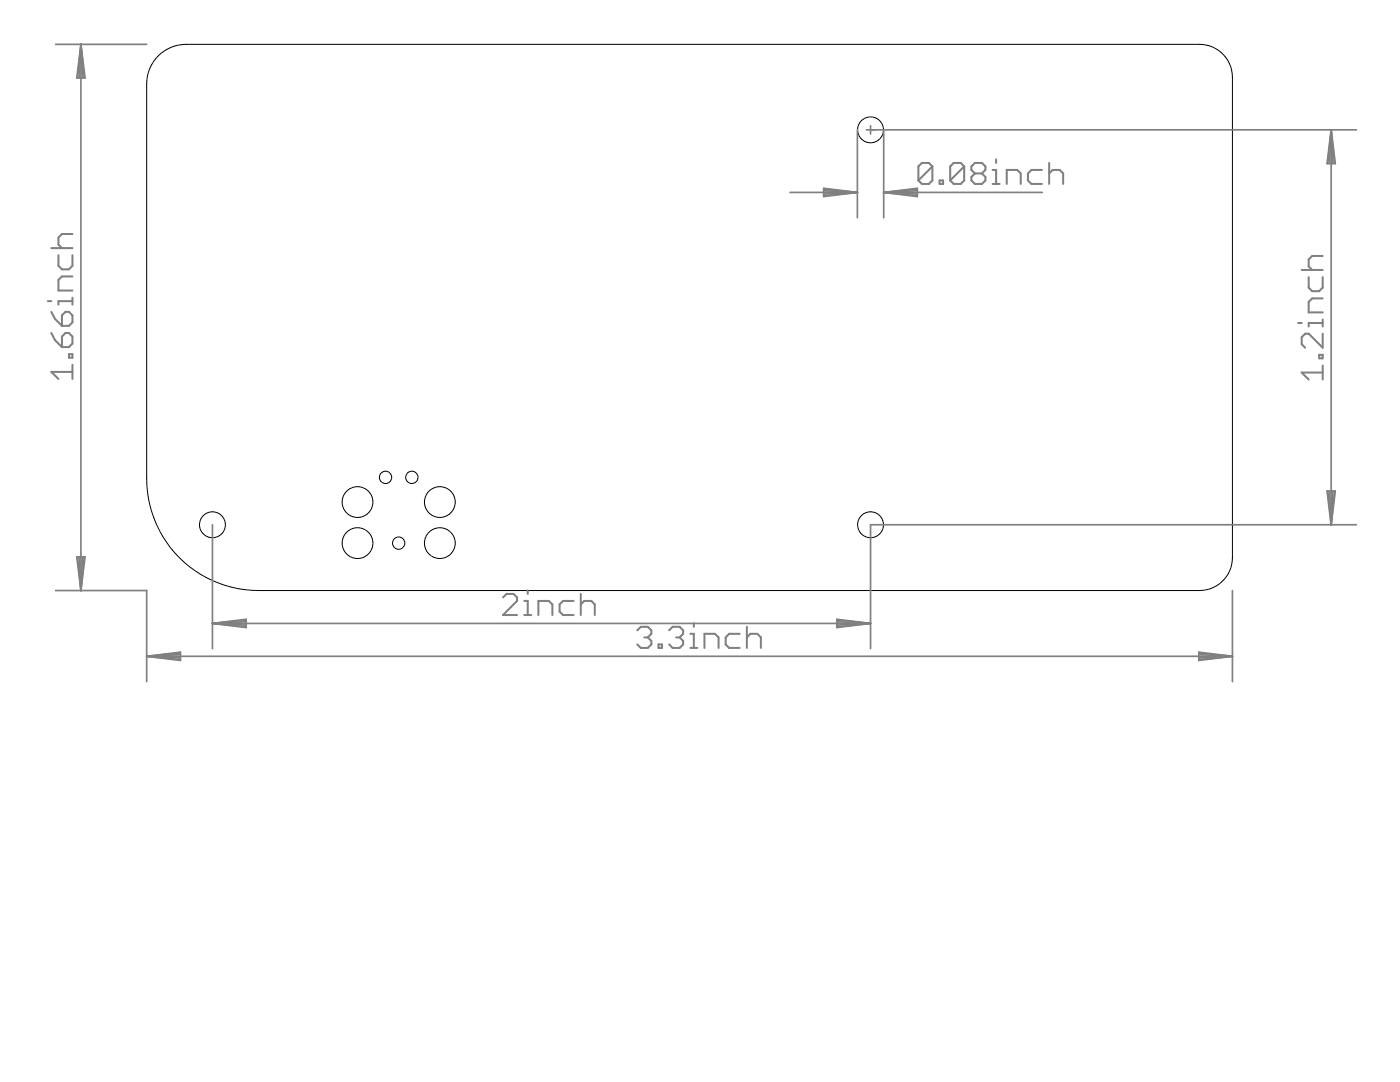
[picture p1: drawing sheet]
<svg xmlns="http://www.w3.org/2000/svg" width="279mm" height="216mm" viewBox="0 0 279 216" stroke-linecap="round" stroke-linejoin="round" font-family="sans-serif">
<g fill="none" stroke="#000" stroke-width=".2">
<path d="M31.6 11.2a7.8 7.8 0 0 1 5.5-2.4h202.3a6.6 6.6 0 0 1 6.6 6.6v95.9a6.6 6.6 0 0 1-6.6 6.5h-187.8a22.3 22.3 0 0 1-22.3-22.3v-78.8a7.8 7.8 0 0 1 2.3-5.5z"/>
<circle cx="173.7" cy="25.9" r="2.58"/>
<circle cx="76.9" cy="95.3" r="1.23"/>
<circle cx="82.2" cy="95.3" r="1.23"/>
<circle cx="42.4" cy="104.7" r="2.58"/>
<circle cx="71.4" cy="100.2" r="3.1"/>
<circle cx="71.4" cy="108.4" r="3.1"/>
<circle cx="79.6" cy="108.4" r="1.23"/>
<circle cx="87.8" cy="100.2" r="3.1"/>
<circle cx="87.8" cy="108.4" r="3.1"/>
<circle cx="173.7" cy="104.7" r="2.58"/>
</g>
<g fill="none" stroke="#808080" stroke-width=".34">
<path d="M11.1 8.8h18.2M16.2 8.8v109M16.2 8.8l.8 6.8h-1.7zM16.2 8.8l-.4 6.8M16.2 8.8l.3 6.8M16.2 8.8l-.7 6.8M16.2 8.8l.6 6.8M157.7 38.4h13.4M164.4 37.6l6.7 .8-6.7 .8zM164.4 38.1l6.7 .3M164.4 37.7l6.7 .7M171.1 25.9v17.5"/>
<path d="M171.1 38.4l-6.7 .3M171.1 38.4l-6.7 .7M172.9 25.9h97.8M173.7 25.1v1.6M176.4 25.9v17.5M176.4 38.4h31.6M176.4 38.4l6.7-.8v1.6zM176.4 38.4l6.7 .3M176.4 38.4l6.7 .7M183.1 38.1l-6.7 .3M183.1 37.7l-6.7 .7M265.7 25.9v78.8"/>
<path d="M265.7 25.9l.8 6.7h-1.7zM265.7 25.9l-.4 6.7M265.7 25.9l.3 6.7M265.7 25.9l-.7 6.7M265.7 25.9l.6 6.7M264.8 98h1.7l-.8 6.7zM265 98l.7 6.7M265.3 98l.4 6.7M266 98l-.3 6.7M266.3 98l-.6 6.7M11.1 117.8h18.2v18.2M15.3 111.1h1.7l-.8 6.7z"/>
<path d="M15.5 111.1l.7 6.7M15.8 111.1l.4 6.7M16.5 111.1l-.3 6.7M16.8 111.1l-.6 6.7M42.4 104.7v24.7M246 117.8v18.2M270.7 104.7h-97v24.7M29.3 131h216.7M29.3 131l6.7-.9v1.7zM29.3 131l6.7 .3M29.3 131l6.7 .6M36 130.6l-6.7 .4"/>
<path d="M36 130.3l-6.7 .7M42.4 124.4h131.3M42.4 124.4l6.7-.8v1.6zM42.4 124.4l6.7 .3M42.4 124.4l6.7 .7M49.1 124.1l-6.7 .3M49.1 123.7l-6.7 .7M167 123.6l6.7 .8-6.7 .8zM167 124.1l6.7 .3M167 123.7l6.7 .7M173.7 124.4l-6.7 .3M173.7 124.4l-6.7 .7"/>
<path d="M239.2 130.1l6.8 .9-6.8 .8zM239.2 130.6l6.8 .4M239.2 130.3l6.8 .7M246 131l-6.8 .3M246 131l-6.8 .6"/>
</g>
<g fill="none" stroke="#808080" stroke-width=".4">
<path d="M186.1 33.2l-.7-.7h-1.4l-.7 .7v2.8M186.1 33.2v2.8l-.7 .7h-1.4l-.7-.7M186.1 33.2l-2.8 2.8M187.5 36h.7v.7h-.7zM192.4 33.2l-.7-.7h-1.4l-.7 .7v2.8M192.4 33.2v2.8l-.7 .7h-1.4l-.7-.7M192.4 33.2l-2.8 2.8M194.6 34.6l-.7-.7v-.7l.7-.7h1.4l.7 .7v.7l-.7 .7M194.6 34.6l-.7 .7v.7l.7 .7h1.4l.7-.7v-.7l-.7-.7M194.6 34.6h1.4M198.1 36.7h1.4M198.1 33.9h.7v2.8"/>
<path d="M198.8 31.8v.7M200.9 36.7v-2.8h2.1l.7 .7v2.1M207.9 33.9h-2.1l-.7 .7v1.4l.7 .7h2.1M209.4 34.6l.7-.7h1.4l.7 .7v2.1M209.4 32.5v4.2M10.2 49.5h4.3M11.7 50.9v2.1l.7 .7h1.4l.7-.7v-2.1M14.5 59.4v1.4M14.5 46.7h-2.1l-.7 .7v1.4l.7 .7M14.5 55.2h-2.1l-.7 .7v2.1h2.8M259.8 53.9h4.2M261.2 55.3v2.1l.7 .7h1.4l.7-.7v-2.1"/>
<path d="M264 51.1h-2.1l-.7 .7v1.4l.7 .7M264 59.5h-2.1l-.7 .7v2.1h2.8M9.5 60.1h.7M10.2 66.4l.8 1.5 1.4 1.4M10.2 62.2l.8 1.4 1.4 1.4M12.4 62.9l.7-.7h.7l.7 .7v1.4l-.7 .7h-1.4zM13.1 66.4h.7l.7 .8v1.4l-.7 .7h-1.4v-2.1zM13.8 70.7h.7v.7h-.7zM14.5 74.2h-4.3l1.5 1.4M14.5 72.8v2.8M14.5 60.1h-2.8v.7M259.1 64.5h.7"/>
<path d="M263.3 70.8h.7v.7h-.7zM264 74.3h-4.2l1.4 1.4M264 63.8v1.4M264 66.6v2.8l-2.8-2.8h-.7l-.7 .7v1.4l.7 .7M264 72.9v2.8M264 64.5h-2.8v.7M100.4 119.2l.7-.7h1.4l.7 .7v.7l-2.8 2.8h2.8M104.6 119.9h.7v2.8M105.3 117.8v.7M114.5 119.9h-2.1l-.7 .7v1.4l.7 .7h2.1M115.9 118.5v4.2M104.6 122.7h1.4"/>
<path d="M107.4 122.7v-2.8h2.1l.7 .7v2.1M115.9 120.6l.7-.7h1.4l.7 .7v2.1M127.2 125.8l.7-.7h1.4l.7 .7v.7l-.7 .7M128.6 127.2h.7M129.3 127.2l.7 .7v.7l-.7 .7h-1.4l-.7-.7M131.4 128.6h.7v.7h-.7zM133.5 125.8l.7-.7h1.4l.7 .7v.7l-.7 .7M134.9 127.2h.7M135.6 127.2l.7 .7v.7l-.7 .7h-1.4l-.7-.7M137.8 129.3h1.4M137.8 126.5h.7v2.8M138.5 124.4v.7"/>
<path d="M140.6 129.3v-2.8h2.1l.7 .7v2.1M147.6 126.5h-2.1l-.7 .7v1.4l.7 .7h2.1M149.1 127.2l.7-.7h1.4l.6 .7v2.1M149.1 125.1v4.2"/>
</g>
</svg>
